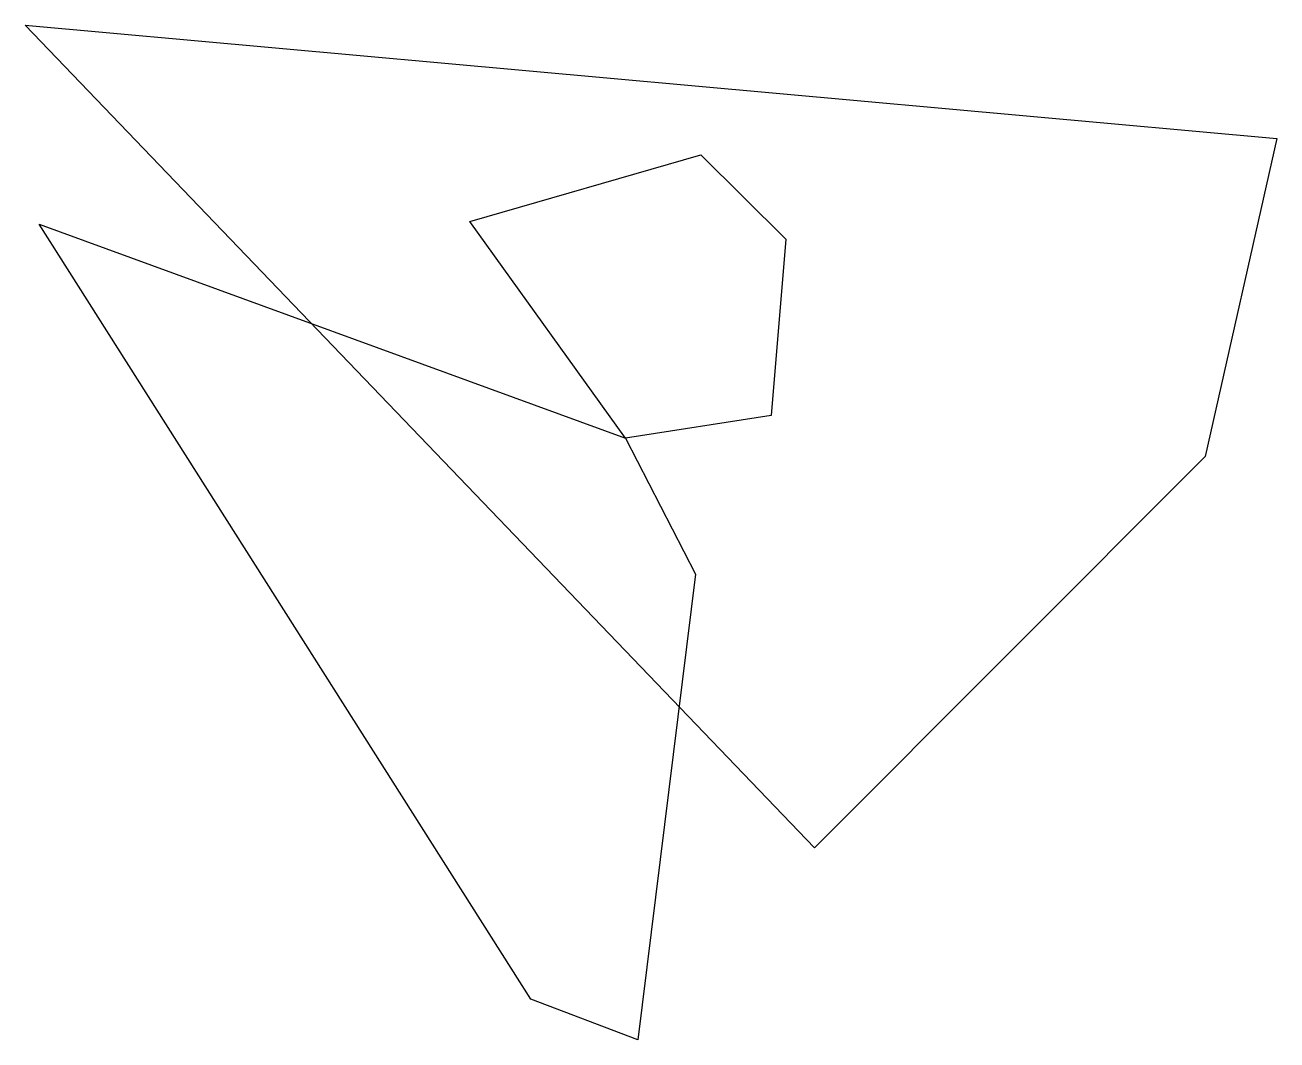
# Model space of a CAD drawing. Extents: x -1.63 to 1.77, y -1.63 to 1.12.
import ezdxf

# ---------------------------------------------------------------- set-up
doc = ezdxf.new("R2010")
doc.units = 0

msp = doc.modelspace()

# ---------------------------------------------------------------- linework, layer by layer
at = {"layer": 'OUTLINE_nt', "linetype": 'CONTINUOUS'}
msp.add_polyline3d([(0.512, -1.1097, 0), (-1.6269, 1.1196, 0), (1.7654, 0.8119, 0), (1.5708, -0.0492, 0), (0.512, -1.1097, 0)], close=True, dxfattribs=at)
at = {"layer": 'OUTLINE_ot', "linetype": 'CONTINUOUS'}
msp.add_polyline3d([(0, 0, 0), (-0.4215, 0.5877, 0), (0.2046, 0.7679, 0), (0.435, 0.5398, 0), (0.3947, 0.062, 0), (0, 0, 0)], close=True, dxfattribs=at)
at = {"layer": 'OUTLINE_q', "linetype": 'CONTINUOUS'}
msp.add_polyline3d([(0.0336, -1.6299, 0), (-0.2563, -1.5195, 0), (-1.5886, 0.5803, 0), (0, 0, 0), (0.1896, -0.3678, 0), (0.0336, -1.6299, 0)], close=True, dxfattribs=at)

doc.saveas('drawing.dxf')
